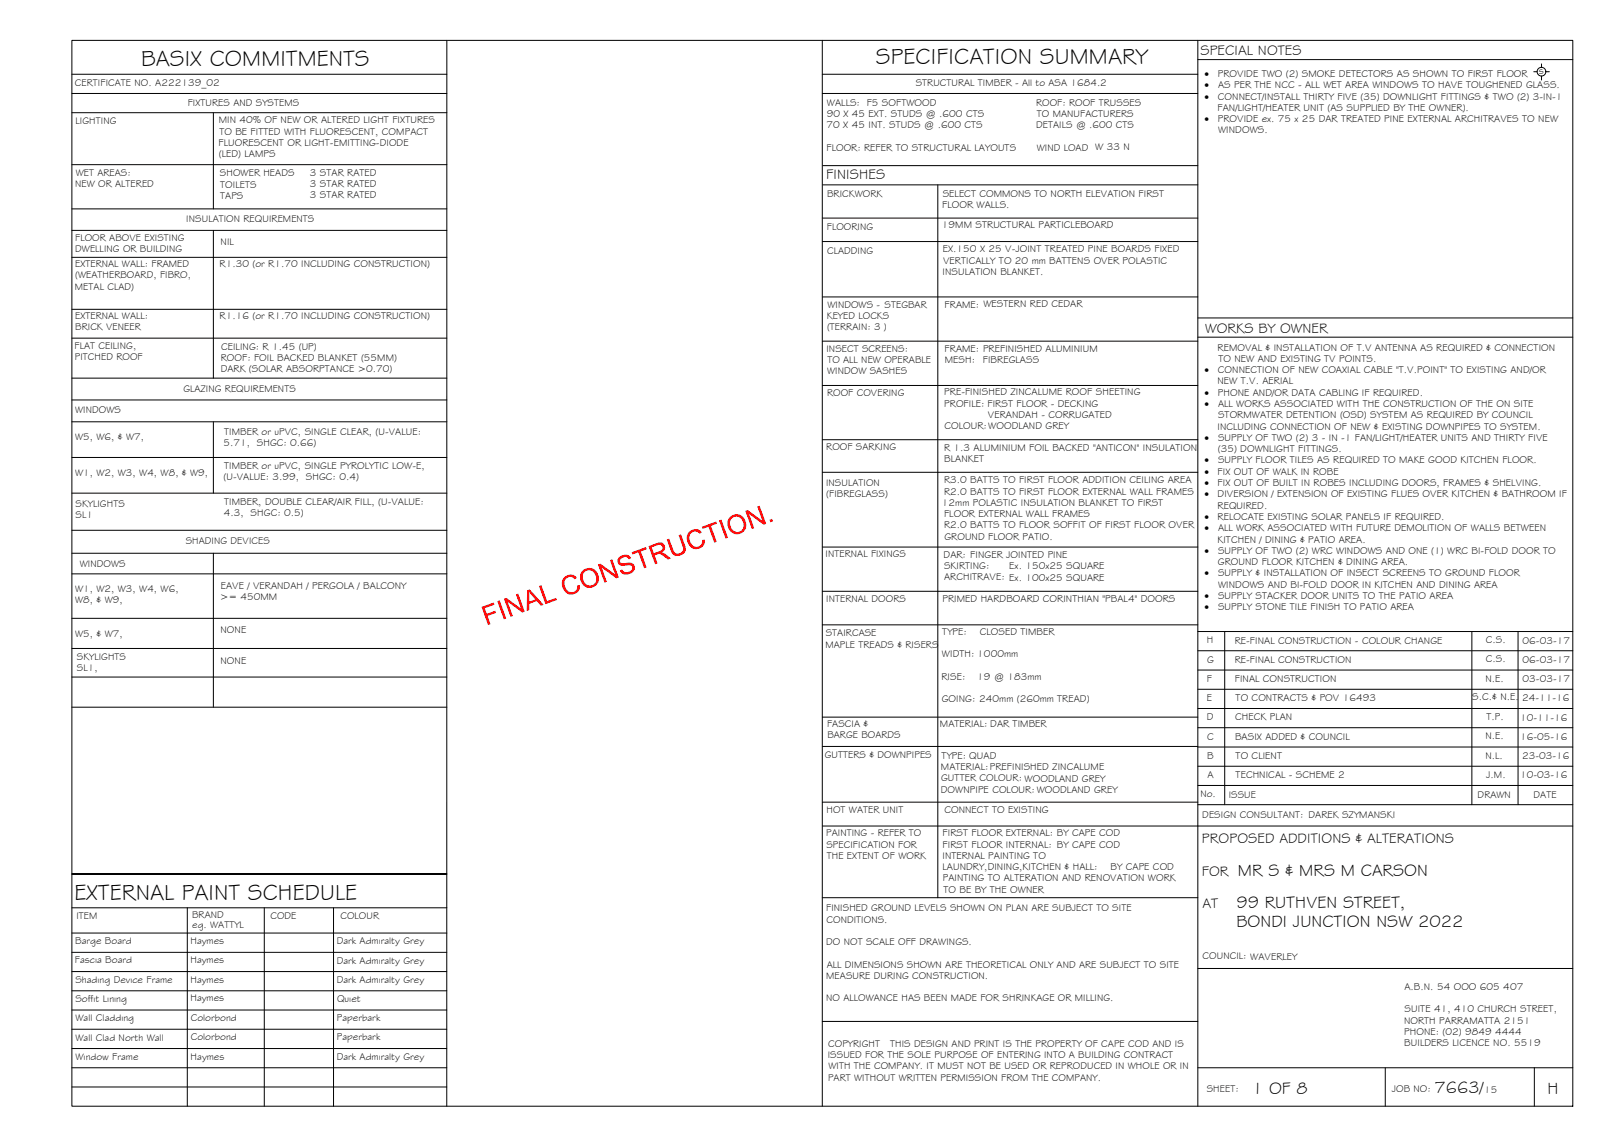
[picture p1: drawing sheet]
<svg xmlns="http://www.w3.org/2000/svg" width="420mm" height="297mm" viewBox="0 0 420 297" stroke-linecap="round" stroke-linejoin="round" font-family="sans-serif">
<defs><g id="words">
<g font-size="5.9">
<text x="36.7" y="17.2">BASIX COMMITMENTS</text>
<text x="227.6" y="16.8">SPECIFICATION SUMMARY</text>
<text x="19.4" y="233.8">EXTERNAL PAINT SCHEDULE</text>
</g>
<g font-size="4.5">
<text x="321.7" y="227.6">MR S &amp; MRS M CARSON</text>
<text x="321.3" y="235.9">99 RUTHVEN STREET,</text>
<text x="321.3" y="240.9">BONDI JUNCTION NSW 2022</text>
<text x="325.3" y="284.2">1 OF 8</text>
<text x="372.7" y="284.1">7663/</text>
<text x="402.1" y="284.2">H</text>
</g>
<g font-size="3.7">
<text x="311.9" y="14.3">SPECIAL NOTES</text>
<text x="214.7" y="46.6">FINISHES</text>
<text x="313.1" y="86.5">WORKS BY OWNER</text>
<text x="312.3" y="219.2">PROPOSED ADDITIONS &amp; ALTERATIONS</text>
<text x="312.3" y="227.5">FOR</text>
<text x="312.4" y="235.9">AT</text>
</g>
<g font-size="2.6">
<text x="19.5" y="22.5">CERTIFICATE NO. A222139_02</text>
<text x="237.9" y="22.4">STRUCTURAL TIMBER - All to ASA 1684.2</text>
<text x="313" y="20">·</text>
<text x="313" y="22.9">·</text>
<text x="316.4" y="20">PROVIDE TWO (2) SMOKE DETECTORS AS SHOWN TO FIRST FLOOR</text>
<text x="316.5" y="22.9">AS PER THE NCC - ALL WET AREA WINDOWS TO HAVE TOUGHENED GLASS.</text>
<text x="399.9" y="19.2">s</text>
<text x="48.8" y="27.5">FIXTURES AND SYSTEMS</text>
<text x="214.9" y="27.4">WALLS: F5 SOFTWOOD</text>
<text x="269.2" y="27.4">ROOF: ROOF TRUSSES</text>
<text x="313" y="25.9">·</text>
<text x="316.4" y="28.8">FAN/LIGHT/HEATER UNIT (AS SUPPLIED BY THE OWNER).</text>
<text x="316.5" y="25.9">CONNECT/INSTALL THIRTY FIVE (35) DOWNLIGHT FITTINGS &amp; TWO (2) 3-IN-1</text>
<text x="19.6" y="32.2">LIGHTING</text>
<text x="56.8" y="32">MIN 40% OF NEW OR ALTERED LIGHT FIXTURES</text>
<text x="57" y="35">TO BE FITTED WITH FLUORESCENT, COMPACT</text>
<text x="214.8" y="33.3">70 X 45 INT. STUDS @ .600 CTS</text>
<text x="214.8" y="30.4">90 X 45 EXT. STUDS @ .600 CTS</text>
<text x="269.2" y="33.3">DETAILS @ .600 CTS</text>
<text x="269.4" y="30.4">TO MANUFACTURERS</text>
<text x="313" y="31.7">·</text>
<text x="316.4" y="31.7">PROVIDE ex. 75 x 25 DAR TREATED PINE EXTERNAL ARCHITRAVES TO NEW</text>
<text x="316.5" y="34.7">WINDOWS.</text>
<text x="56.8" y="37.9">FLUORESCENT OR LIGHT-EMITTING-DIODE</text>
<text x="56.9" y="40.8">(LED) LAMPS</text>
<text x="214.7" y="39.2">FLOOR: REFER TO STRUCTURAL LAYOUTS</text>
<text x="269.4" y="39.2">WIND LOAD W 33 N</text>
<text x="19.7" y="45.8">WET AREAS:</text>
<text x="57.2" y="45.8">SHOWER HEADS</text>
<text x="80.5" y="45.6">3 STAR RATED</text>
<text x="19.5" y="48.7">NEW OR ALTERED</text>
<text x="57.2" y="48.7">TOILETS</text>
<text x="57.2" y="51.7">TAPS</text>
<text x="80.5" y="48.6">3 STAR RATED</text>
<text x="80.5" y="51.5">3 STAR RATED</text>
<text x="214.9" y="51.2">BRICKWORK</text>
<text x="244.9" y="51.2">SELECT COMMONS TO NORTH ELEVATION FIRST</text>
<text x="48.4" y="57.8">INSULATION REQUIREMENTS</text>
<text x="214.8" y="59.9">FLOORING</text>
<text x="244.8" y="59.4">19MM STRUCTURAL PARTICLEBOARD</text>
<text x="244.8" y="54.1">FLOOR WALLS.</text>
<text x="19.5" y="62.6">FLOOR ABOVE EXISTING</text>
<text x="19.5" y="65.5">DWELLING OR BUILDING</text>
<text x="57.3" y="63.7">NIL</text>
<text x="214.9" y="66">CLADDING</text>
<text x="245" y="65.6">EX.150 X 25 V-JOINT TREATED PINE BOARDS FIXED</text>
<text x="19.5" y="69.4">EXTERNAL WALL: FRAMED</text>
<text x="57.1" y="69.4">R1.30 (or R1.70 INCLUDING CONSTRUCTION)</text>
<text x="244.9" y="71.5">INSULATION BLANKET.</text>
<text x="245.1" y="68.6">VERTICALLY TO 20 mm BATTENS OVER POLASTIC</text>
<text x="19.5" y="75.3">METAL CLAD)</text>
<text x="19.5" y="72.3">(WEATHERBOARD, FIBRO,</text>
<text x="19.5" y="82.9">EXTERNAL WALL:</text>
<text x="57.1" y="82.9">R1.16 (or R1.70 INCLUDING CONSTRUCTION)</text>
<text x="214.8" y="82.9">KEYED LOCKS</text>
<text x="215" y="80">WINDOWS - STEGBAR</text>
<text x="245.5" y="80">FRAME: WESTERN RED CEDAR</text>
<text x="19.5" y="85.9">BRICK VENEER</text>
<text x="214.9" y="85.8">(TERRAIN: 3 )</text>
<text x="19.4" y="90.7">FLAT CEILING,</text>
<text x="19.4" y="93.6">PITCHED ROOF</text>
<text x="57.3" y="93.8">ROOF: FOIL BACKED BLANKET (55MM)</text>
<text x="57.4" y="90.9">CEILING: R 1.45 (UP)</text>
<text x="214.7" y="91.3">INSECT SCREENS:</text>
<text x="215" y="94.3">TO ALL NEW OPERABLE</text>
<text x="245.5" y="91.5">FRAME: PREFINISHED ALUMINIUM</text>
<text x="245.5" y="94.4">MESH:</text>
<text x="255.4" y="94.3">FIBREGLASS</text>
<text x="316.4" y="91.1">REMOVAL &amp; INSTALLATION OF T.V ANTENNA AS REQUIRED &amp; CONNECTION</text>
<text x="316.6" y="94">TO NEW AND EXISTING TV POINTS.</text>
<text x="47.7" y="101.9">GLAZING REQUIREMENTS</text>
<text x="57.3" y="96.8">DARK (SOLAR ABSORPTANCE &gt;0.70)</text>
<text x="214.9" y="97.2">WINDOW SASHES</text>
<text x="313" y="97">·</text>
<text x="316.4" y="99.9">NEW T.V. AERIAL</text>
<text x="316.5" y="97">CONNECTION OF NEW COAXIAL CABLE &quot;T.V.POINT&quot; TO EXISTING AND/OR</text>
<text x="19.5" y="107.5">WINDOWS</text>
<text x="214.9" y="102.9">ROOF COVERING</text>
<text x="245.3" y="102.8">PRE-FINISHED ZINCALUME ROOF SHEETING</text>
<text x="245.3" y="105.7">PROFILE: FIRST FLOOR - DECKING</text>
<text x="313" y="102.8">·</text>
<text x="313" y="105.7">·</text>
<text x="316.4" y="102.8">PHONE AND/OR DATA CABLING IF REQUIRED.</text>
<text x="316.5" y="105.7">ALL WORKS ASSOCIATED WITH THE CONSTRUCTION OF THE ON SITE</text>
<text x="58.3" y="113">TIMBER or uPVC, SINGLE CLEAR, (U-VALUE:</text>
<text x="245.4" y="111.5">COLOUR:WOODLAND GREY</text>
<text x="256.7" y="108.7">VERANDAH - CORRUGATED</text>
<text x="316.3" y="111.6">INCLUDING CONNECTION OF NEW &amp; EXISTING DOWNPIPES TO SYSTEM.</text>
<text x="316.5" y="108.7">STORMWATER DETENTION (OSD) SYSTEM AS REQUIRED BY COUNCIL</text>
<text x="19.5" y="114.4">W5, W6, &amp; W7,</text>
<text x="58" y="116">5.71, SHGC: 0.66)</text>
<text x="214.7" y="117">ROOF SARKING</text>
<text x="245.3" y="117.1">R 1.3 ALUMINIUM FOIL BACKED &quot;ANTICON&quot; INSULATION</text>
<text x="313" y="114.6">·</text>
<text x="316.4" y="117.5">(35) DOWNLIGHT FITTINGS.</text>
<text x="316.5" y="114.6">SUPPLY OF TWO (2) 3 - IN -1 FAN/LIGHT/HEATER UNITS AND THIRTY FIVE</text>
<text x="19.5" y="123.6">W1, W2, W3, W4, W8, &amp; W9,</text>
<text x="58.1" y="124.8">(U-VALUE: 3.99, SHGC: 0.4)</text>
<text x="58.3" y="121.9">TIMBER or uPVC, SINGLE PYROLYTIC LOW-E,</text>
<text x="245.3" y="125.6">R3.0 BATTS TO FIRST FLOOR ADDITION CEILING AREA</text>
<text x="245.4" y="120">BLANKET</text>
<text x="313" y="120.4">·</text>
<text x="313" y="123.4">·</text>
<text x="316.4" y="123.4">FIX OUT OF WALK IN ROBE</text>
<text x="316.5" y="120.4">SUPPLY FLOOR TILES AS REQUIRED TO MAKE GOOD KITCHEN FLOOR.</text>
<text x="19.6" y="131.7">SKYLIGHTS</text>
<text x="58.3" y="131.2">TIMBER, DOUBLE CLEAR/AIR FILL, (U-VALUE:</text>
<text x="214.6" y="126.3">INSULATION</text>
<text x="214.7" y="129.2">(FIBREGLASS)</text>
<text x="244.8" y="131.5">12mm POLASTIC INSULATION BLANKET TO FIRST</text>
<text x="245.3" y="128.5">R2.0 BATTS TO FIRST FLOOR EXTERNAL WALL FRAMES</text>
<text x="313" y="126.3">·</text>
<text x="313" y="129.2">·</text>
<text x="316.4" y="126.3">FIX OUT OF BUILT IN ROBES INCLUDING DOORS, FRAMES &amp; SHELVING.</text>
<text x="316.4" y="129.2">DIVERSION / EXTENSION OF EXISTING FLUES OVER KITCHEN &amp; BATHROOM IF</text>
<text x="19.6" y="134.6">SL1</text>
<text x="58.2" y="134.1">4.3, SHGC: 0.5)</text>
<text x="245.3" y="134.4">FLOOR EXTERNAL WALL FRAMES</text>
<text x="245.3" y="137.3">R2.0 BATTS TO FLOOR SOFFIT OF FIRST FLOOR OVER</text>
<text x="313" y="135.1">·</text>
<text x="316.4" y="132.2">REQUIRED.</text>
<text x="316.4" y="135.1">RELOCATE EXISTING SOLAR PANELS IF REQUIRED.</text>
<text x="48.3" y="141.4">SHADING DEVICES</text>
<text x="245.4" y="140.3">GROUND FLOOR PATIO.</text>
<text x="313" y="138">·</text>
<text x="313" y="143.9">·</text>
<text x="316.4" y="141">KITCHEN / DINING &amp; PATIO AREA.</text>
<text x="316.5" y="138">ALL WORK ASSOCIATED WITH FUTURE DEMOLITION OF WALLS BETWEEN</text>
<text x="316.5" y="143.9">SUPPLY OF TWO (2) WRC WINDOWS AND ONE (1) WRC BI-FOLD DOOR TO</text>
<text x="20.7" y="147.3">WINDOWS</text>
<text x="214.5" y="144.8">INTERNAL FIXINGS</text>
<text x="245.2" y="145">DAR: FINGER JOINTED PINE</text>
<text x="245.3" y="147.9">SKIRTING:</text>
<text x="262.3" y="147.9">Ex. 150x25 SQUARE</text>
<text x="313" y="149.8">·</text>
<text x="316.5" y="146.8">GROUND FLOOR KITCHEN &amp; DINING AREA.</text>
<text x="316.5" y="149.8">SUPPLY &amp; INSTALLATION OF INSECT SCREENS TO GROUND FLOOR</text>
<text x="19.5" y="153.9">W1, W2, W3, W4, W6,</text>
<text x="57.3" y="153.1">EAVE / VERANDAH / PERGOLA / BALCONY</text>
<text x="245.3" y="150.8">ARCHITRAVE: Ex. 100x25 SQUARE</text>
<text x="313" y="155.7">·</text>
<text x="316.5" y="155.7">SUPPLY STACKER DOOR UNITS TO THE PATIO AREA</text>
<text x="316.5" y="152.7">WINDOWS AND BI-FOLD DOOR IN KITCHEN AND DINING AREA</text>
<text x="19.5" y="156.8">W8, &amp; W9,</text>
<text x="57.2" y="156">&gt;= 450MM</text>
<text x="214.7" y="156.5">INTERNAL DOORS</text>
<text x="244.9" y="156.5">PRIMED HARDBOARD CORINTHIAN &quot;PBAL4&quot; DOORS</text>
<text x="313" y="158.6">·</text>
<text x="316.5" y="158.6">SUPPLY STONE TILE FINISH TO PATIO AREA</text>
<text x="19.5" y="165.5">W5, &amp; W7,</text>
<text x="57.3" y="164.6">NONE</text>
<text x="214.6" y="165.4">STAIRCASE</text>
<text x="244.8" y="165">TYPE:</text>
<text x="254.6" y="165">CLOSED TIMBER</text>
<text x="313.6" y="167.2">H</text>
<text x="320.9" y="167.2">RE-FINAL CONSTRUCTION - COLOUR CHANGE</text>
<text x="386.1" y="167.1">C.S.</text>
<text x="395.6" y="167.3">06-03-17</text>
<text x="20" y="171.5">SKYLIGHTS</text>
<text x="57.3" y="172.4">NONE</text>
<text x="214.5" y="168.3">MAPLE TREADS &amp; RISERS</text>
<text x="244.8" y="170.8">WIDTH: 1000mm</text>
<text x="313.7" y="172.2">G</text>
<text x="320.9" y="172.2">RE-FINAL CONSTRUCTION</text>
<text x="386.1" y="172.1">C.S.</text>
<text x="395.6" y="172.3">06-03-17</text>
<text x="20" y="174.4">SL1,</text>
<text x="244.6" y="176.7">RISE:</text>
<text x="253.9" y="176.7">19 @ 183mm</text>
<text x="313.6" y="177.2">F</text>
<text x="320.9" y="177.2">FINAL CONSTRUCTION</text>
<text x="386" y="177.1">N.E.</text>
<text x="395.6" y="177.3">03-03-17</text>
<text x="244.7" y="182.5">GOING: 240mm (260mm TREAD)</text>
<text x="313.6" y="182.2">E</text>
<text x="321.1" y="182.2">TO CONTRACTS &amp; POV 16493</text>
<text x="382.5" y="182">S.C.&amp; N.E.</text>
<text x="395.5" y="182.3">24-11-16</text>
<text x="214.9" y="189">FASCIA &amp;</text>
<text x="215" y="191.9">BARGE BOARDS</text>
<text x="244.2" y="189">MATERIAL: DAR TIMBER</text>
<text x="313.6" y="187.2">D</text>
<text x="321" y="187.2">CHECK PLAN</text>
<text x="386.2" y="187.1">T.P.</text>
<text x="395" y="187.3">10-11-16</text>
<text x="214.3" y="197.1">GUTTERS &amp; DOWNPIPES</text>
<text x="244.7" y="197.2">TYPE: QUAD</text>
<text x="313.7" y="197.2">B</text>
<text x="313.7" y="192.2">C</text>
<text x="320.9" y="192.2">BASIX ADDED &amp; COUNCIL</text>
<text x="321.1" y="197.2">TO CLIENT</text>
<text x="386" y="197.1">N.L.</text>
<text x="386" y="192.1">N.E.</text>
<text x="395" y="192.3">16-05-16</text>
<text x="395.5" y="197.3">23-03-16</text>
<text x="244.5" y="200.2">MATERIAL:PREFINISHED ZINCALUME</text>
<text x="244.5" y="203.1">GUTTER COLOUR: WOODLAND GREY</text>
<text x="313.7" y="202.2">A</text>
<text x="321.1" y="202.2">TECHNICAL - SCHEME 2</text>
<text x="386.2" y="202.1">J.M.</text>
<text x="395" y="202.3">10-03-16</text>
<text x="244.5" y="206">DOWNPIPE COLOUR: WOODLAND GREY</text>
<text x="311.9" y="207.1">No.</text>
<text x="319.3" y="207.3">ISSUE</text>
<text x="383.9" y="207.5">DRAWN</text>
<text x="398.5" y="207.4">DATE</text>
<text x="214.8" y="211.2">HOT WATER UNIT</text>
<text x="245.4" y="211.3">CONNECT TO EXISTING</text>
<text x="312.4" y="212.6">DESIGN CONSULTANT: DAREK SZYMANSKI</text>
<text x="214.7" y="217.3">PAINTING - REFER TO</text>
<text x="214.7" y="220.3">SPECIFICATION FOR</text>
<text x="244.9" y="217.3">FIRST FLOOR EXTERNAL: BY CAPE COD</text>
<text x="244.9" y="220.3">FIRST FLOOR INTERNAL: BY CAPE COD</text>
<text x="214.8" y="223.2">THE EXTENT OF WORK</text>
<text x="244.9" y="223.2">INTERNAL PAINTING TO</text>
<text x="244.9" y="226.1">LAUNDRY,DINING,KITCHEN &amp; HALL:</text>
<text x="288.6" y="226.1">BY CAPE COD</text>
<text x="245" y="229.1">PAINTING TO ALTERATION AND RENOVATION WORK</text>
<text x="245.1" y="232">TO BE BY THE OWNER</text>
<text x="19.8" y="238.9">ITEM</text>
<text x="49.9" y="238.6">BRAND</text>
<text x="70.3" y="238.9">CODE</text>
<text x="88.5" y="238.8">COLOUR</text>
<text x="214.7" y="236.8">FINISHED GROUND LEVELS SHOWN ON PLAN ARE SUBJECT TO SITE</text>
<text x="214.8" y="239.7">CONDITIONS.</text>
<text x="19.5" y="245.4">Barge Board</text>
<text x="49.5" y="245.4">Haymes</text>
<text x="50" y="241.1">eg. WATTYL</text>
<text x="87.5" y="245.4">Dark Admiralty Grey</text>
<text x="214.7" y="245.6">DO NOT SCALE OFF DRAWINGS.</text>
<text x="19.5" y="250.4">Fascia Board</text>
<text x="49.5" y="250.4">Haymes</text>
<text x="87.5" y="250.4">Dark Admiralty Grey</text>
<text x="214.8" y="251.5">ALL DIMENSIONS SHOWN ARE THEORETICAL ONLY AND ARE SUBJECT TO SITE</text>
<text x="312.5" y="249.3">COUNCIL: WAVERLEY</text>
<text x="19.6" y="255.6">Shading Device Frame</text>
<text x="49.5" y="255.4">Haymes</text>
<text x="87.5" y="255.4">Dark Admiralty Grey</text>
<text x="214.7" y="254.4">MEASURE DURING CONSTRUCTION.</text>
<text x="364.9" y="257.3">A.B.N. 54 OOO 605 407</text>
<text x="19.6" y="260.4">Soffit Lining</text>
<text x="49.5" y="260.2">Haymes</text>
<text x="87.6" y="260.4">Quiet</text>
<text x="214.7" y="260.3">NO ALLOWANCE HAS BEEN MADE FOR SHRINKAGE OR MILLING.</text>
<text x="364.9" y="263.1">SUITE 41, 410 CHURCH STREET,</text>
<text x="19.6" y="265.4">Wall Cladding</text>
<text x="49.6" y="265.2">Colorbond</text>
<text x="87.5" y="265.4">Paperbark</text>
<text x="364.8" y="266">NORTH PARRAMATTA 2151</text>
<text x="364.9" y="269">PHONE: (02) 9849 4444</text>
<text x="19.6" y="270.4">Wall Clad North Wall</text>
<text x="19.6" y="275.5">Window Frame</text>
<text x="49.5" y="275.4">Haymes</text>
<text x="49.6" y="270.2">Colorbond</text>
<text x="87.5" y="275.4">Dark Admiralty Grey</text>
<text x="87.5" y="270.4">Paperbark</text>
<text x="215.1" y="274.9">ISSUED FOR THE SOLE PURPOSE OF ENTERING INTO A BUILDING CONTRACT</text>
<text x="215.2" y="272">COPYRIGHT</text>
<text x="231.3" y="272">THIS DESIGN AND PRINT IS THE PROPERTY OF CAPE COD AND IS</text>
<text x="364.9" y="271.9">BUILDERS LICENCE NO. 5519</text>
<text x="215.2" y="280.8">PART WITHOUT WRITTEN PERMISSION FROM THE COMPANY.</text>
<text x="215.3" y="277.9">WITH THE COMPANY. IT MUST NOT BE USED OR REPRODUCED IN WHOLE OR IN</text>
<text x="313.6" y="283.8">SHEET:</text>
<text x="361.7" y="283.9">JOB NO:</text>
<text x="385.6" y="284.1">15</text>
</g>
</g></defs>
<!-- layer: BORDER -->
<g fill="none" stroke="#000" stroke-width=".26">
<path d="M18.7 10.5h390v277h-390zM116.1 10.5v277M213.7 19.3h97.5M213.7 10.5v277M311.2 15.5h97.5M311.2 10.5v277M213.7 24.3h97.5M213.7 56.7h97.5M213.8 48h97.4M213.8 43h97.4M243.7 48v185.3M213.7 77.2h97.5"/>
<path d="M213.7 62.8h97.5M213.7 88.7h97.5M311.2 82.6h97.5M311.2 87.6h97.5M213.7 114.3h97.5M213.7 100.2h97.5M213.7 122.7h97.5M213.7 153.7h97.5M213.7 142.2h97.5M213.7 162.4h97.5M311.2 179.1h97.5M311.2 174.1h97.5"/>
<path d="M311.2 169.1h97.5M311.2 164.1h97.5M318.2 164.1v45M382.4 164.1v45M394.4 164.1v45M213.7 194h97.5M213.7 186.4h97.5M311.2 199.1h97.5M311.2 194.1h97.5M311.2 189.1h97.5M311.2 184.1h97.5M213.7 208.5h97.5"/>
<path d="M213.7 214.7h195M311.2 204.1h97.5M311.2 209.1h97.5M18.7 235.9h97.4M48.7 235.9v51.6M68.7 235.9v51.6M86.7 235.9v51.6M116.1 227.1h-97.4h97.4M213.7 233.3h97.5M18.7 242.5h97.4M18.7 247.5h97.4M18.7 252.5h97.4"/>
<path d="M18.7 257.5h97.4M311.2 251.7h97.5M18.7 277.5h97.4M18.7 262.5h97.4M18.7 267.5h97.4M18.7 272.5h97.4M213.7 265.4h97.5M311.2 277.5h97.5M359.9 277.5v10M398.7 277.5v10M18.7 282.5h97.4"/>
</g>
<!-- layer: BASIX -->
<g fill="none" stroke="#000" stroke-width=".26">
<path d="M18.7 19.3h97.4M18.7 24.3h97.4M18.7 29.3h97.4M55.4 29.3v25M18.7 42.8h97.4M18.7 54.3h97.4M18.7 59.9h97.4M55.4 59.9v38.4M18.7 66.9h97.4M18.7 80.4h97.4M18.7 87.9h97.4M18.7 98.3h97.4"/>
<path d="M18.7 118.9h97.4M18.7 103.9h97.4M18.7 109.6h97.4M55.4 109.6v18.6M18.7 128.2h97.4M18.7 137.8h97.4M18.7 143.8h97.4M18.7 149.1h97.4M55.4 143.8v40M18.7 160.7h97.4M18.7 168.5h97.4M18.7 176h97.4"/>
<path d="M18.7 183.8h97.4"/>
</g>
<!-- layer: SERVICES -->
<g fill="none" stroke="#000" stroke-width=".26">
<path d="M398.5 18.6h.9M400.5 16.6v.9M400.5 19.8v1M401.7 18.6h.9"/>
<circle cx="400.5" cy="18.6" r="1.13"/>
</g>
<!-- layer: Stamp - Final Construction -->
<g fill="#f00">
<path d="M125.1 157.7l3.2-1.1 .2 .5-2.6 1 .6 1.4 2.2-.8 .2 .6-2.2 .8 .8 2.1-.7 .2z"/>
<path d="M129.2 156.2l.6-.2 1.7 4.7-.6 .2z"/>
<path d="M130.9 155.6l.7-.2 3.8 2.8-1.3-3.7 .5-.2 1.7 4.7-.6 .2-3.8-2.8 1.4 3.7-.6 .2z"/>
<path d="M140 152.3l.7-.2 1.5 4.1 2.3-.8 .2 .5-3 1.1z"/>
<path d="M146.6 150l.9-.5 .9-.2 .7 .2 .7 .6-.5 .5-.8-.7-1 .2-.6 .6-.3 1 .6 1.6 .5 .4 .6 .2 1.2-.3 .5-.7v-.8h.7l-.2 1.1-.5 .8-1 .4-.8 .1-.8-.2-.5-.5-.6-.9-.3-1 .1-.9z"/>
<path d="M155.4 146.7l.6-.2 3.8 2.8-1.3-3.7 .6-.2 1.7 4.7-.6 .2-3.9-2.8 1.4 3.7-.6 .2z"/>
<path d="M160.8 144.9l1.2-.7 1.3 .1 .7 .8-.6 .3-.6-.6-1 .1-.7 .6v.5l.5 .4 2.4-.1 .5 .2 .4 .7-.1 1-.8 .7-1.2 .4-1.2-.3-.5-.7 .5-.3 .5 .6 1 .1 .9-.5 .3-.6a1.26 1.26 0 0 0-1.8-.6h-1l-.8-.4-.2-1z"/>
<path d="M164.1 143.5l3.7-1.3 .2 .5-1.5 .6 1.5 4.1-.6 .3-1.5-4.2-1.6 .6z"/>
<path d="M173.3 140.2l.6-.2 1.4 3.6 .6 .3 .6-.1 .8-.5 .2-.6-1.2-3.6 .6-.2 1.2 3.4v.9l-.3 .5-1.4 .8h-.8l-.5-.3-.6-.7z"/>
<path d="M178.9 138.4l.8-.6 1-.3 .9 .2 .6 .5 .1 .2-.5 .3-.9-.6-1 .2-.6 .6-.2 .9 .6 1.6 1 .7 1.3-.3 .4-.8v-.7l.7-.1-.1 1.2-.6 .8-.9 .4-.8 .1-.7-.2-.7-.5-.6-.9-.2-.9v-1.1z"/>
<path d="M182.4 136.9l3.7-1.4 .2 .6-1.6 .6 1.5 4.1-.6 .2-1.5-4.1-1.6 .5z"/>
<path d="M186.8 135.3l.6-.3 1.8 4.7-.7 .3z"/>
<path d="M193.7 132.8l.6-.2 3.8 2.8-1.3-3.8 .6-.2 1.7 4.7-.7 .3-3.8-2.8 1.4 3.7-.6 .2z"/>
<path d="M199.9 135.1l.7-.3 .2 .7-.6 .2z"/>
<path d="M137 153.4l.6-.2 3.7 4-.7 .2-1.1-1.2-2 .7v1.6l-.6 .3zM137.5 153.8v2.6l1.6-.6z"/>
<path d="M151.3 148.4l.7-.6 1-.2 1 .2 .8 .5 .5 .8 .3 1.2-.2 1.1-.5 .7-1.5 .7-1.1-.2-.7-.5-.6-.9-.3-1.1 .1-.9zM151.9 148.6l-.5 1 .1 1 .4 .9 1.1 .7 1.3-.3 .4-.5 .2-.7v-.8l-.4-.9-.5-.6-.7-.2h-.7z"/>
<path d="M168.5 141.9l2.8-.9 .8 .1 .6 .6 .1 .7-.3 .7-.6 .5 .8 .3 1.7 1.2-.8 .3-2.2-1.4-1.3 .3 .7 2.1-.6 .2zM169.3 142.2l.6 1.6 1.9-.7 .4-.7-.2-.5-.5-.3z"/>
<path d="M189.7 134.4l1.5-.7h.8l1 .6 .7 1.1 .2 1.1-.2 .9-.5 .7-.9 .6-.9 .1-.9-.2-.7-.5-.6-.9-.2-1.1 .2-.9zM190.1 134.8l-.4 1.1 .2 1.1 .4 .6 .4 .4 .7 .3 .6-.1 .7-.3 .5-.7v-.8l-.6-1.5-.5-.5-.6-.2-.7 .1z"/>
</g>
<use href="#words"/>
</svg>
